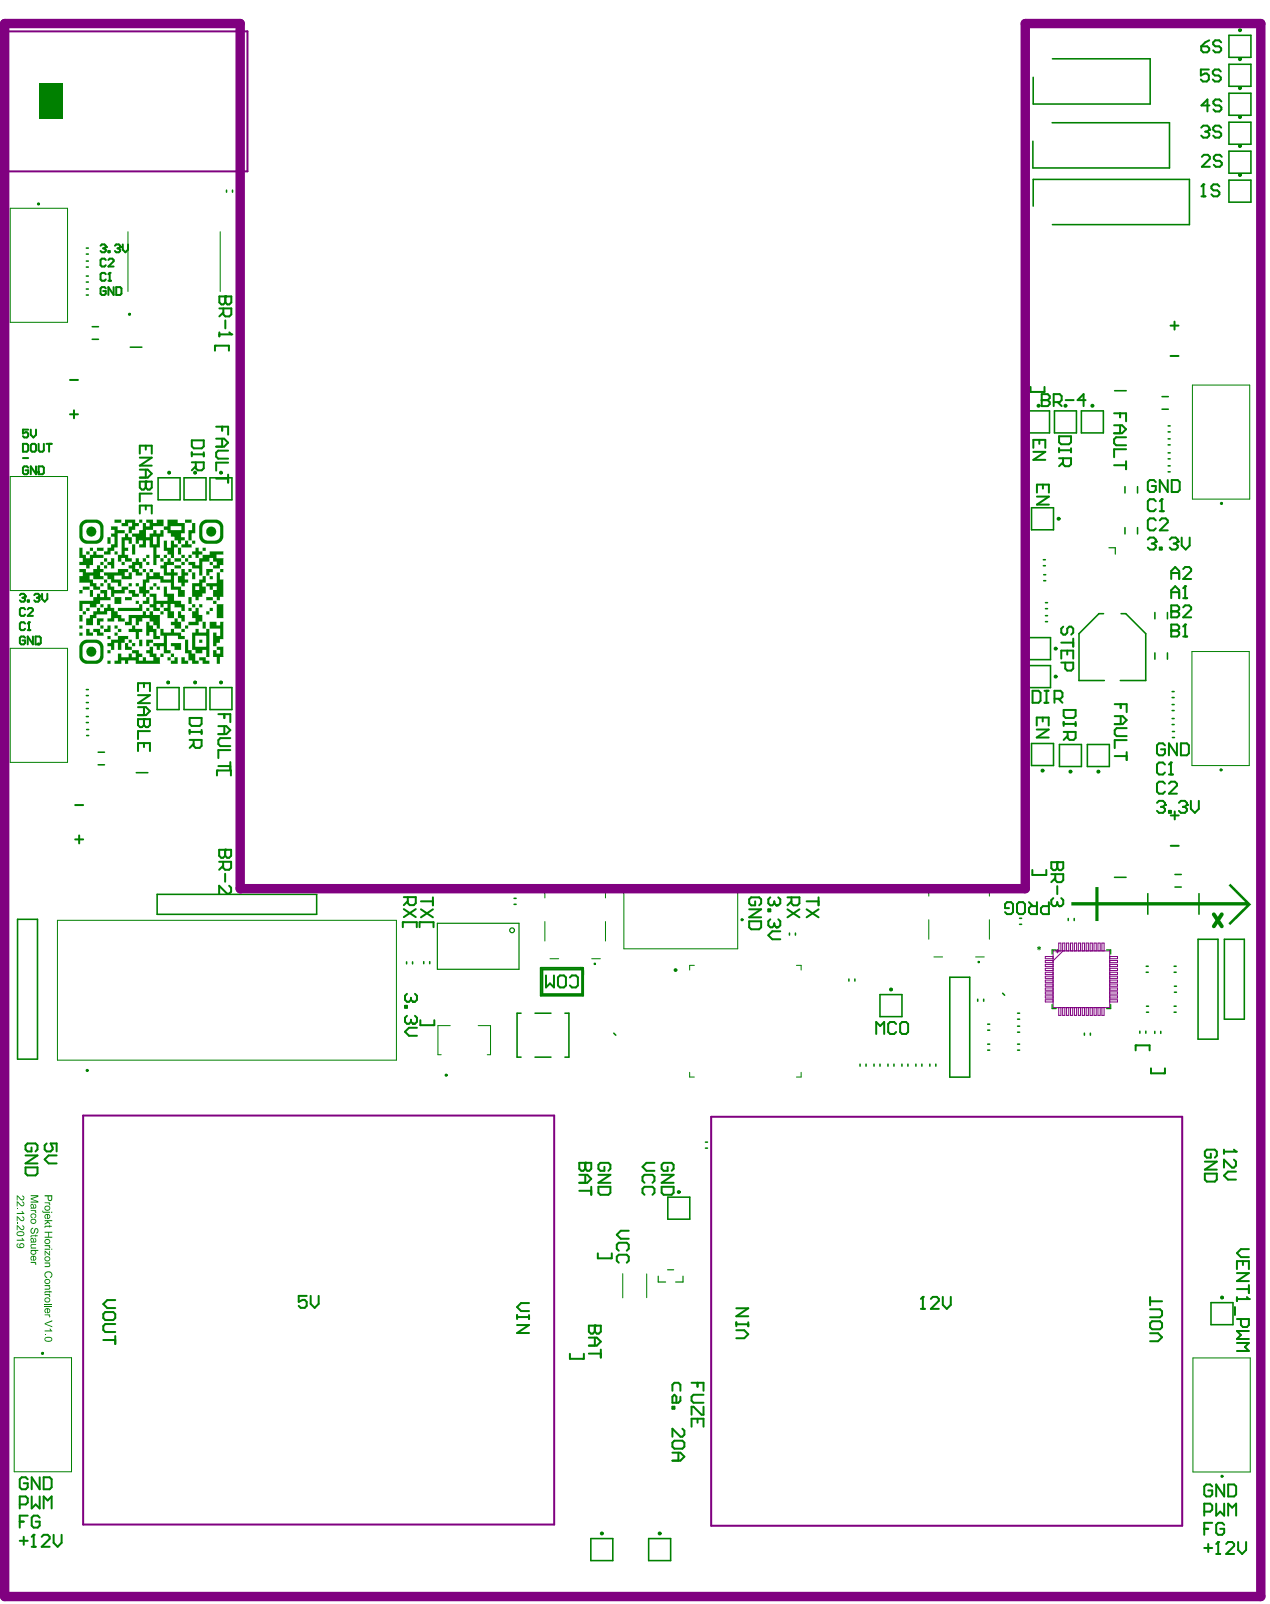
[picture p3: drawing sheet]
<svg xmlns="http://www.w3.org/2000/svg" width="269mm" height="339mm" viewBox="0 0 269 339" stroke-linecap="round" stroke-linejoin="round" font-family="sans-serif">
<g fill="none" stroke="#800080" stroke-width=".21">
<path d="M222.9 209h-1.6v.5h1.6M222.9 201.2h12v12h-12zM222.9 209.9h-1.6v.4h1.6M222.9 202.4h-1.6v.4h1.6M222.9 203.2h-1.6v.5h1.6M222.9 204h-1.6v.5h1.6M222.9 204.9h-1.6v.4h1.6M222.9 205.7h-1.6v.5h1.6M222.9 206.5h-1.6v.5h1.6M222.9 207.4h-1.6v.4h1.6M222.9 208.2h-1.6v.5h1.6M222.9 210.7h-1.6v.5h1.6"/>
<path d="M222.9 211.5h-1.6v.5h1.6M223.5 201.1l.7 .3M223.9 200.9v.7M224.1 201.2v-1.7h.5v1.7M224.1 213.2v1.6h.5v-1.6M224.2 201.1l-.7 .3M224.9 213.2v1.6h.5v-1.6M224.9 201.2v-1.7h.5v1.7M225 201.2l-2.1 2.1M225.8 213.2v1.6h.4v-1.6M225.8 201.2v-1.7h.4v1.7M226.6 213.2v1.6h.5v-1.6"/>
<path d="M226.6 201.2v-1.7h.5v1.7M227.4 213.2v1.6h.5v-1.6M227.4 201.2v-1.7h.5v1.7M228.2 213.2v1.6h.5v-1.6M228.2 201.2v-1.7h.5v1.7M229.1 213.2v1.6h.4v-1.6M229.1 201.2v-1.7h.4v1.7M229.9 213.2v1.6h.5v-1.6M229.9 201.2v-1.7h.5v1.7M230.7 213.2v1.6h.5v-1.6M230.7 201.2v-1.7h.5v1.7M231.6 213.2v1.6h.4v-1.6"/>
<path d="M231.6 201.2v-1.7h.4v1.7M232.4 213.2v1.6h.5v-1.6M232.4 201.2v-1.7h.5v1.7M233.2 213.2v1.6h.5v-1.6M233.2 201.2v-1.7h.5v1.7M234.9 209h1.6v.5h-1.6M234.9 209.9h1.6v.4h-1.6M234.9 210.7h1.6v.5h-1.6M234.9 211.5h1.6v.5h-1.6M234.9 205.7h1.6v.5h-1.6M234.9 206.5h1.6v.5h-1.6M234.9 207.4h1.6v.4h-1.6"/>
<path d="M234.9 208.2h1.6v.5h-1.6M234.9 202.4h1.6v.4h-1.6M234.9 203.2h1.6v.5h-1.6M234.9 204h1.6v.5h-1.6M234.9 204.9h1.6v.4h-1.6"/>
</g>
<path d="M1.2 6.6h51.2v29.7h-51.2zM17.6 236h99.7v86.6h-99.7zM150.5 236.3h99.7v86.5h-99.7z" fill="none" stroke="#800080" stroke-width=".42"/>
<g fill="#008000">
<path d="M16.7 132.3h.8v.7h-.8z"/>
<path d="M16.7 133.8h.8v.7h-.8z"/>
<path d="M16.7 130.1h.8v1.4h-.8z"/>
<path d="M16.7 124.8h.8v.8h-.8z"/>
<path d="M18.2 133.1h.8v.7h.7v.7h-1.5z"/>
<path d="M18.2 128.6h.8v.7h-.8z"/>
<path d="M19 124.8h.7v1.5h-.7z"/>
<path d="M19 115.9h.7v.7h-.7z"/>
<path d="M18.2 116.7h.8v.6h-.8z"/>
<path d="M22.7 139.8h.7v.6h-.7z"/>
<path d="M22.7 137.6h.7v.6h-.7z"/>
<path d="M22.7 132.3h.7v1.4h-1.4v-.6h.7z"/>
<path d="M21.2 132.3h.7v.7h-.7z"/>
<path d="M22 122.6h.7v.7h-.7z"/>
<path d="M21.2 123.4h.7v.7h-.7z"/>
<path d="M23.5 118.1h.7v2.2h-.7v-.7h-.8v-.7l.8-.1z"/>
<path d="M21.2 118.9h.7v.7h-.7z"/>
<path d="M22 118.1h.7v.7h-.7z"/>
<path d="M22 119.6h.7v.7h-.7z"/>
<path d="M27.2 135.3h.7v.7h-.7z"/>
<path d="M26.5 136.1h.7l-.1 .7h.8v.7h-1.4z"/>
<path d="M25 133.1h.7v.6h-.7z"/>
<path d="M26.5 126.3h1.4v.7h-1.4z"/>
<path d="M27.2 123.4h.7v.7h-.7z"/>
<path d="M25.7 118.9h.7v.7h-.7z"/>
<path d="M29.5 135.3h.6v1.4h-.6z"/>
<path d="M28.7 127.1h.7v.7h-.7z"/>
<path d="M28.7 123.4h.7v.7h-.7z"/>
<path d="M30.2 118.1h.7v.7h-.7z"/>
<path d="M30.2 120.4h.7v.7h-.7z"/>
<path d="M29.5 109.9h.6v.7h-.6z"/>
<path d="M33.9 129.3h.7v.7h-.7z"/>
<path d="M32.5 123.4h.6v.7h-.6z"/>
<path d="M33.9 118.1h.7v.7h-.7z"/>
<path d="M31.7 120.4h.7v.7h-.7z"/>
<path d="M36.9 139.1h.7v1.3h-1.4v-.6h.7z"/>
<path d="M35.4 139.1h.7v.6h-.7z"/>
<path d="M38.4 139.1h.7v.7h.7v.6h-1.4z"/>
<path d="M39.2 132.3h.6v.7h-.6z"/>
<path d="M38.4 133.1h.7v.6h-.7z"/>
<path d="M39.9 128.6h.7v.7h-.7z"/>
<path d="M39.9 126.3h.7v1.5h-.7z"/>
<path d="M39.2 118.1h.6v.7h-.6z"/>
<path d="M38.4 118.9h.7v.7h-.7z"/>
<path d="M39.9 120.4h.7v.7h-.7z"/>
<path d="M39.2 109.9h1.4v.7h-1.4z"/>
<path d="M42.2 139.1h1.3v.7h.8v.6h-1.4v-.7h-.7z"/>
<path d="M42.2 135.3h.6v.7h-.7z"/>
<path d="M42.9 131.6h.6v1.4h-.6z"/>
<path d="M43.6 129.3h.7v.7h-.7z"/>
<path d="M42.9 115.9h.6v.7h-.6z"/>
<path d="M45.1 127.1h.7v.7h-.7z"/>
<path d="M46.6 120.4h.7v.7h-.7z"/>
<path d="M22.7 134.6h.7v.6h-.7z"/>
<path d="M21.2 127.8h.8l-.1 .7h-.7z"/>
<path d="M22.7 113.7h.7v1.4h-.7z"/>
<path d="M26.5 112.9h.7l-.1 .7 .8 .1v1.4h-.7v-.8h-.8v1.6h.8v.7h-.8v.8h.8l-.1 .7h.8v.7h-1.4v-.7h-.8v.7h-.7v-1.4h.7v-3.7h.8z"/>
<path d="M33.9 138.3h.7v.7h-.7z"/>
<path d="M33.2 124.1h.7v.7h-.7z"/>
<path d="M31.7 124.1h.7v.7h-.7z"/>
<path d="M36.2 138.3h.6v.7h-.6z"/>
<path d="M40.7 127.8h.6v.7h-.6z"/>
<path d="M40.7 121.1h.6v1.5h-.6z"/>
<path d="M39.2 114.4h.6v.8h.8v.6h-2.2v-.6h.8z"/>
<path d="M39.9 117.4h.7v.7h-.7z"/>
<path d="M40.7 114.4h.6v.7h-.6z"/>
<path d="M40.7 110.7h.6v2.1l-.7 .1v1.4h-.7v-2.1h.8z"/>
<path d="M38.4 117.4h.7v.7h-.7z"/>
<path d="M42.1 127.8h.7v.7h-.6z"/>
<path d="M45.1 137.6h.7v.7h.8v-.8h-.7v-.7h1.4v2.2h-.8v1.4h-.6v-1.4h-.8z"/>
<path d="M45.9 127.8h1.4v3h-1.4z"/>
<path d="M28 136.1h.7l-.1 .6h-.6z"/>
<path d="M24.2 133.8h.7v.7h-.7z"/>
<path d="M24.2 132.3h.7v.7h-.7z"/>
<path d="M19.7 133.1h1.5v.7h.7l.1 .7h-1.5v-.7l-.8-.1z"/>
<path d="M17.5 129.3h.7v.7h-.7z"/>
<path d="M24.2 126.3h1.5v1.5h-1.5z"/>
<path d="M27.2 124.8h1.4v.8h.8v.7h-1.4v-.7h-.8z"/>
<path d="M28 115.2h.6v2.1h-.6z"/>
<path d="M20.5 115.9h1.5l-.1 .7h-1.4z"/>
<path d="M24.2 116.7h.7v.6h-.7z"/>
<path d="M24.2 109.9h1.5v.7h-1.5z"/>
<path d="M36.2 136.1h2.1v1.4h-1.4v-.7l-.7-.1z"/>
<path d="M31 135.3h1.4v.7h-.8v.7h-.6z"/>
<path d="M31 128.6h.6v.7h-.6z"/>
<path d="M37.7 129.3h.6l.1 .8h.7v1.4h-.7v-.7h-.7z"/>
<path d="M31 126.3h.6v1.5h-1.4v-.7h.8z"/>
<path d="M31 118.9h.6v.7h-.6z"/>
<path d="M36.9 119.6h1.4v.7h-1.4z"/>
<path d="M36.9 118.1h1.4v.7h-1.4z"/>
<path d="M37.7 115.9h.6v1.4h-.6z"/>
<path d="M44.4 128.6h.6v.7h-.6z"/>
<path d="M43.6 126.3h1.4v.7h-1.4z"/>
<path d="M44.4 121.9h.6v.7h-.6z"/>
<path d="M44.4 118.9h.6v.7h-.6z"/>
<path d="M23.5 135.3h1.5v-.7h2.2v.6h-.8v.8h-.7v1.5h-.7v-1.5h-.8v1.5h-.7v-.7l-.8-.1v-.6l.8-.1z"/>
<path d="M17.5 124.1h1.5v.7h-1.5z"/>
<path d="M22 121.1h3v-.7h2.2v.7h-.8v.8h.8v-.8h.7v1.5h-2.2v-.8h-1.5v.8h1.5v1.5h-.7v-.8h-1.5v-.7h-.8v-.8h-.7z"/>
<path d="M16.7 127.1h3v-.8h.8v-.7h.7v.7h.8v-.7h-.8v-.8h1.5v1.5h.7v.7h-2.2v.8h-.8l.1 .7h-1.5v-.7h-1.5v1.5h-.8z"/>
<path d="M19.7 129.3h.8v-.7h.7v.7h.8v-.7h.7v-.8h.7v.8h.8v.7h.7v.8h.8v.7h.7v.7h-1.4v-.7h-.8v.7h-1.5v-.7h.8v-1.5h-.8v.7h-2.2v.8h-.8v1.5h-1.5v-1.5h.8v-.7h.7z"/>
<path d="M20.5 130.8h1.5l-.1 .7h-.7v.8h-.7z"/>
<path d="M22.7 123.4h.7v.7h.8v.7h1.5v-.7h1.5v.7h-.8v.8h-2.2v.7h-.7v-1.5h-.8z"/>
<path d="M26.5 109.9h2.1v.8h.8v.6h-.8v.8h-.7v.7h-.7v-1.4h.8v-.8h-.9l.1 .7h-1.5v-.6h.8z"/>
<path d="M23.5 111.4h1.4v.8h1.5v.6h-1.5v3h-.7v.8h-.8v.7h-1.4v-.6h.7v-.8l.8-.1v-.6h.7v-1.6h-.7v-.7h.7v-.8h-.7z"/>
<path d="M39.2 135.3h.6v2.3h.8v.7h.7v1.5h.8v.6h-1.4v-.7h-.8v-1.5h-.7z"/>
<path d="M38.4 120.4h.7v.7h.7v.7h-.7v.8h.7v.7h-.7v.8h-.7v-.8h-.7v-1.4h.7z"/>
<path d="M41.4 128.6h.7v1.5h.7v1.4h-.7v.8h-2.2v-.7h1.5v-.8h-.7v-1.5h.7z"/>
<path d="M31.7 125.6h1.4v1.5h2.3v-.8h-.7v-2.2h.7l-.1 1.5h1.5v1.5h1.5v.7h.8v1.5h-.7v-.8h-1.5v-.7h-.8v1.5h.7v1.5h-1.4v-1.5h-.7v-.7h.7v-.8h-.8v.7h-.7v-.7h-.8v.8h.8v.7h-1.4v-.8h-.8v-.7h.8v-1.5h-.8z"/>
<path d="M36.9 130.8h.7v.8h.7v1.4h-1.4v-.7h-.7v-.7h.7z"/>
<path d="M34.7 117.4h.6v.7h-.6z"/>
<path d="M31 117.4h.6v.7h-.6z"/>
<path d="M34.7 114.4h.7l-.1 1.5h.9v-1.5h.6v.8h.8v.6h-.8v2.3h-.6v-.8h-.8v-.7h-.7z"/>
<path d="M41.4 115.9h.7v.7l.7 .1v.6h-.7v.8h-.7v-.8h-.7v-.6h.7z"/>
<path d="M45.9 121.1h.6v1.5h.8v3.7h-.8v.7h-.6v-.7h-.8v-1.5h.8v-.7h-.9v.7h-.6v-.7h-.8v-.7l2.3-.1z"/>
<path d="M43.6 120.4h1.4v.7h-.7v.7h-.7z"/>
<path d="M16.7 120.4h1.5v.7h1.5v-.7h.8v-.8h.7v.8h.7l.1 .6-.8 .1v.8h.7l.1 .7h-2.3v-.8h-.7v.8h.7v.7l.8 .1-.1 .7h.8v.7h-1.5v-.7h-.7v-.8h-2.3v-1.4h.8v-.8h-.8z"/>
<path d="M16.7 115.9h.8v1.5h.7v.7h.8v-.7h.7v-.7h.8v.7h1.4v.7h-2.2v1.5h-.7v.7h-.8v-.7h-1.5v-.7h.8v-.8h-.8z"/>
<path d="M33.9 133.1h.7v.7h1.6v-.7h.6v.7h1.5v.8h.8v.6h-1.4v-.7h-2.4v3.1h.8v.6h-1.4v-1.5h-.8v.8h-.7v-.8h-.7v-.6h2.2v-1.6h-.8z"/>
<path d="M31 131.6h.6v.7h.8v.8h.7v1.5h.8v.6h-1.4l-.1-1.5h-.7l-.1 .8h-.6z"/>
<path d="M44.4 131.6h1.4v.7h.8v-.7h.7v3.6h-.8v.8h-.7v.7h-.7v-2.9h.7v.8h.8v-1.6h-2.2z"/>
<path d="M25 138.3h.7v.8h1.5v-.8h.7v.8h.8v-.9h-.7v-.6h1.4v.7h.7v.7h-.7v.8h.8v-.7h.7v.7h1.6v-.8h-.8v-.8h-.7v-.6h.7v-.8h.7v1.5h.7v.8h.8v1.3h-5.2v-.7h-1.5v.7h-.7v-.7h-.8v.7h-1.5v-.6h.8z"/>
<path d="M25 128.6h4.5v-.8h.6v1.5h-5.1z"/>
<path d="M27.2 130.1h3v-.8h.7v.8h.8v-.8h.7v.8h1.5v2.9h-.7v-.7h-.7v-.8h-.8v-.7h-1.6v.7h-.7v.8h-.7v-1.5h-.8v1.5h-1.4v-.7h.7z"/>
<path d="M31 121.1h.6v.8h.9v-.8h1.4l-.1 .7 .8 .1v.7h1.6v-.8h-1.5v-1.5h-.8v-.7h.8v-.7h.7v-.8h.7v.8h.7v.7h-1.5v1.5h.9v-.7h.6v.7h.8v.7h-.8v2.3h1.5v.7h.8v1.5h-1.4v-1.5h-1.5v-1.5h-2.3v-.7h-2.3v.7h-.7v1.5h.7v.8h-.7v.7h-.7v-.7h-.7v-1.5h.7v-1.5h.8z"/>
<path d="M28.7 118.1h.7v.8h.7v1.4h-.6v-.7h-.9v.8h.8v.7h.7v.7h-1.4v-.7h-.7v-.8h-.8v-.7h.8v-.7h.7z"/>
<path d="M28 132.3h.6v.8h1.5v.6h-.7v1.5h-.7v-1.5h-1.5v-.6h.8z"/>
<path d="M39.9 118.9h1.4v.7h.9v-1.5h.7v-.7h1.5v-.7h2.9v.6h-1.5v.8h1.5v1.5h-.8v.7h-1.4v-.7h.8v-.8h-.8v-.7h-.8v.7h-1.5v3h-.6l-.1-1.5h-1.4v-.7h-.8z"/>
<path d="M226.8 190.9h5.1v-3.2h.6v3.2h10.3v-1.9h.3v1.9h10.5v-1.9h.4v1.9h9.6l-3.6-3.5 .5-.4 4.3 4.3-4.2 4.2a.24 .24 0 0 1-.3 .2 .24 .24 0 0 1-.2-.3l-.1-.1 3.8-3.7h-9.8v1.9h-.4v-1.9h-10.5v1.9h-.3v-1.9h-10.3v3.3h-.6v-3.3h-5.1z"/>
<path d="M17.2 135.8l.9-.5h2.5l.7 .4 .6 1v2.5l-.3 .6-1 .6h-2.5l-.6-.2-.4-.4-.3-.6v-2.6zM17.8 136.3l-.3 .6v2l.2 .5 .7 .4h1.9l.6-.2 .3-.8v-1.8l-.2-.7-.8-.3h-1.7z"/>
<path d="M17.5 110.2l.6-.3h2.5l1 .7 .3 .6v2.5l-.6 1-.7 .4h-2.5l-.5-.3-.5-.4-.3-.6v-2.6l.3-.6zM17.8 110.9l-.3 .6v1.9l.2 .6 .8 .4h1.7l.7-.3 .3-.7v-1.8l-.2-.6-.7-.4h-1.9z"/>
<path d="M35.4 109.9h2.2v.8h1.5v2.1h-.8v.9h.8v.6h-.8v.8h-.6v-.8h-.8v-.7h-.7v-.8h-.8v-.7h-.7v-.7h.7zM36.1 111.3v.9h2.3v-.9z"/>
<path d="M40.7 123.4h1.4v-.8h.8v-.7h.6v1.4h-.7v.8h.7v1.5h-.7v.7h-.7v.7h-.7v-.7h-.7zM41.3 124.1v.7h.9v-.7z"/>
<path d="M42.7 110.4l.7-.5h2.6l.6 .3 .4 .4 .3 .6v2.6l-.6 .9-.8 .4h-2.4l-1-.7-.3-.7v-2.4zM43.2 110.8l-.4 .8v1.8l.3 .7 .7 .3h1.8l.6-.2 .4-.8v-1.9l-.2-.5-.7-.4h-1.9z"/>
<path d="M30.2 110.7h.7v.7h.8v-.8h-.7v-.7h1.4v.8h.8v-.8h1.4v1.4h-2.2v.8h-1.5v1.6h.8v-.8h.8v-.7h.6v.7h.8v-.7h.7v1.4h-.8l.1 2.2h-.8v1.6h.8v.7h-.8v1.5h-.6v-3.8h-.8v-1.5h-.8v1.5h-1.4v-.6l.7-.1v-.7l-.8-.1v.8h-.7v-1.5h-.7v-.7h1.5v-.7l.7-.1zM32.4 113.6v1.6h.8v-1.6z"/>
<path d="M41.4 133.1h.7v.7h1.5v-.7h.7v5.9h-.7l.1-1.5h-.9v.7h-1.4v-.7h-.7v-3.7h.7zM41.3 134.5v2.3h2.3l.1-2.2z"/>
<circle cx="19.3" cy="112.5" r="1.04"/>
<circle cx="19.3" cy="137.9" r="1.05"/>
<circle cx="44.7" cy="112.5" r="1.07"/>
</g>
<g fill="none" stroke="#008000" stroke-width=".33">
<path d="M222.8 12.4h20.7v9.6h-24.8v-5.6M260.1 7.5h4.7v4.6h-4.7zM260.1 13.6h4.7v4.7h-4.7zM260.1 19.7h4.7v4.7h-4.7zM222.7 26h24.8v9.5h-28.9v-5.6M260.1 25.9h4.7v4.6h-4.7zM260.1 32h4.7v4.6h-4.7zM260.1 38.1h4.7v4.7h-4.7zM18.3 58.4h.4M18.3 59.7h.4M18.3 56.5h.4M18.3 55.2h.4"/>
<path d="M18.3 52.5h.4M18.3 53.8h.4M47.9 40.2v.5M49.2 40.2v.5M218.7 43.6v-5.6h33.1v9.5h-29M18.3 62.4h.4M18.3 61.2h.4M19.5 71.8h1.3M19.5 69.1h1.3M27.6 73.5h2.4M217.5 86.9h4.6v4.7h-4.6zM223.2 86.9h4.6v4.7h-4.6z"/>
<path d="M228.9 86.9h4.6v4.7h-4.6zM235.9 82.7h2.5M246 86.6h1.3M246 83.9h1.3M247.3 98.6h.4M247.3 99.8h.4M247.3 97.1h.4M247.3 95.8h.4M247.3 91.4h.4M247.3 92.9h.4M247.3 94.1h.4M247.3 90.1h.4"/>
<path d="M33.5 101.1h4.6v4.7h-4.6zM39 101.1h4.6v4.7h-4.6zM44.4 101.1h4.7v4.7h-4.7zM218.3 107.4h4.7v4.7h-4.7zM220.8 119.7h.5M220.8 118.4h.5M238.1 103v1.3M238.1 111.6v1.4M240.8 103v1.3M240.8 111.6v1.4M217.7 134.9h4.7v4.7h-4.7zM220.9 122.9h.4"/>
<path d="M220.9 121.6h.4M221.3 128.8h.4M221.3 130.3h.4M221.3 127.5h.4M221.3 131.5h.4M232.6 129.8h1M232.6 129.8l-4.2 4.3v9.9h5.4M237.3 129.8h1l4.2 4.3v9.9h-5.4M244.5 129.6v1.3M244.5 138.1v1.4M247.1 129.6v1.3M247.1 138.1v1.4"/>
<path d="M18.3 152.9h.4M18.3 151.6h.4M18.3 149.9h.4M18.3 148.6h.4M18.3 145.9h.4M18.3 147.2h.4M18.3 155.6h.5M18.3 154.4h.5M20.8 159.2h1.3M33.3 145.5h4.6v4.6h-4.6zM39 145.5h4.6v4.6h-4.6zM44.4 145.5h4.7v4.6h-4.7z"/>
<path d="M217.7 140.8h4.7v4.7h-4.7zM218.3 157.3h4.7v4.7h-4.7zM224.2 157.5h4.7v4.7h-4.7zM230.2 157.5h4.6v4.7h-4.6zM248.1 153.3h.4M248.1 152h.4M248.1 149.1h.4M248.1 150.3h.4M248.1 147.6h.4M248.1 146.3h.4M248.2 156h.4M248.2 154.8h.4"/>
<path d="M20.8 161.8h1.3M28.8 163.5h2.5M3.7 194.5h4.2v29.6h-4.2zM33.3 189.2h33.7v4.3h-33.7zM108.8 190.1h.4M108.8 191.3h.4M167.1 197.4v.4M168.4 197.4v.4M215.8 195.6h.4M215.8 194.3h.4M226.1 194.3v.5M227.4 194.3v.5"/>
<path d="M235.9 185.6h2.5M248.7 187.7h1.3M248.7 185h1.3M253.6 198.7h4.2v21.2h-4.2zM259.2 198.7h4.2v16.9h-4.2zM86.1 203.5v.4M87.3 203.5v.4M89.7 203.5v.4M91 203.5v.4M110.3 214.4h-.9v9.3h.9M113.2 214.4h3.4M119.6 214.4h.8v9.3h-.8"/>
<path d="M129.9 218.6l.4 .4M179.7 207.1v.5M180.9 207.1v.5M186.3 210.4h4.6v4.7h-4.6zM201 206.8h4.3v21.1h-4.3zM206.9 211.4v.4M208.2 211.4v.4M209.1 216.7h.4M209.1 218h.4M212.2 210.1l.4 .5M215.4 214.4h.4M215.4 217.1h.4"/>
<path d="M215.4 218.4h.4M215.4 215.6h.4M229.5 218.6v.4M230.8 218.6v.4M241.3 218.2v.4M242.5 218.2v.4M242.6 205.7h.4M242.6 204.4h.4M242.7 214.2h.4M242.7 212.9h.4M244.4 218.2v.4M245.7 218.2v.4"/>
<path d="M248.5 214.2h.4M248.5 212.9h.4M248.5 205.7h.4M248.5 204.4h.4M248.6 209.9h.4M248.6 208.7h.4M113.2 223.7h3.4M182 225.2v.4M183.3 225.2v.4M185 225.2v.4M186.3 225.2v.4M188 225.2v.4"/>
<path d="M189.2 225.2v.4M190.9 225.2v.4M192.2 225.2v.4M193.9 225.2v.4M195.1 225.2v.4M196.8 225.2v.4M198.1 225.2v.4M209.1 220.9h.4M209.1 222.2h.4M215.4 220.9h.4M215.4 222.2h.4M141.4 253.3h4.6v4.7h-4.6z"/>
<path d="M149.3 241.7h.5M149.3 242.9h.5M256.3 275.6h4.7v4.7h-4.7zM125.1 325.5h4.6v4.7h-4.6zM137.3 325.5h4.7v4.7h-4.7z"/>
</g>
<g fill="none" stroke="#008000" stroke-width=".42">
<path d="M45.5 74.2v-1.1h3v1.1M218.1 81.9v1h3v-1M45.9 164.1v-1.1h3v1.1M85.3 196.2v-1.1h2.9v1.1M88.8 196.2v-1.1h3v1.1M218.5 184.1v1h3v-1M89 215.9v1h2.9v-1M114.5 204.8h8.9v5.9h-8.9zM114.8 205.1h8.4v5.2h-8.4zM123 204.8l.2 .2M240.4 222.2v-1h2.9v1M243.6 226v1.1h3v-1.1"/>
<path d="M126.5 265.2v1h3v-1M120.6 286.4v1.1h3v-1.1"/>
</g>
<g fill="none" stroke="#008000" stroke-width=".21">
<path d="M2.2 44.1h12.1v24.1h-12.1zM27.1 49v12.7M46.6 49v12.7M252.4 81.5h12.1v24.1h-12.1zM2.2 100.8h12.1v24.2h-12.1zM2.2 137.2h12.1v24.1h-12.1zM252.3 137.9h12.1v24.1h-12.1zM12.2 194.7h71.7v29.6h-71.7zM115.3 190v-2.5h12.9v2.5M115.3 195v4.1M128.2 195v4.1M132.1 188.6h24v12.1h-24z"/>
<path d="M196.6 189.6v-2.4h12.8v2.4M196.6 194.6v4.1M209.4 194.6v4.1M95.3 217h-2.6v6.2h.7M101.2 217h2.6v6.2h-.7M116.4 202.8h1.9M125.2 202.8h1.9M147 204.2h-1v1M168.6 204.2h1v1M197.7 202.5h1.8M206.5 202.5h1.8M146 226.9v1h1"/>
<path d="M169.6 226.9v1h-1M131.8 269.5v5.1M136.9 269.5v5.1M3 287.3h12.1v24.1h-12.1zM252.5 287.3h12.1v24.1h-12.1z"/>
</g>
<path d="M234.7 115.9h1.4v1.3M92.6 195.3h17.3v9.8h-17.3zM222.7 212.5v.9h.9M223.6 201h-.9v.9M234.2 201h.9v.9M235.1 212.5v.9h-.9M139.3 270v1.2h1.6M141.3 268.7h1.3M144.6 270v1.2h-1.6" fill="none" stroke="#008000" stroke-width=".25"/>
<path d="M8.3 17.6h5v7.6h-5z" fill-rule="evenodd" fill="#008000"/>
<path d="M219.6 200.4l.6 .4M219.9 200.2v.8M220.2 200.4l-.6 .4" fill="none" stroke="#008000" stroke-width=".21"/>
<g fill="none" stroke="#008000" stroke-width=".42">
<path d="M40.1 151.9h2.6v1.3l-.5 .4h-1.6l-.5-.4zM40.1 154.4v.9M40.1 156.6h2.6v1.2l-.5 .4h-.8l-.4-.4v-1.2M40.1 154.9h2.6M41 157.4l-.9 .8M42.7 154.4v.9M85.5 189.8h2.5v1.3l-.4 .4h-.9l-.4-.4v-1.3M85.5 192.4l2.5 1.6M86.3 190.7l-.8 .8M88 192.4l-2.5 1.6M89.1 190.7h2.5M89.1 192.4l2.5 1.7"/>
<path d="M91.6 189.9v1.6M91.6 192.4l-2.5 1.7M115.6 206.4v2.5l.8-.8 .9 .8v-2.5M118.5 206.4h.9l.4 .4v1.7l-.4 .4h-.9l-.4-.4v-1.7zM120.6 206.8l.5-.4h.8l.4 .4v1.7l-.4 .4h-.8l-.5-.4M64.9 274.2h-1.7v1.2l.9-.4h.4l.4 .4v.9l-.4 .4h-.8l-.5-.4M65.8 274.2v1.7l.8 .8 .8-.8v-1.7M109.4 278.7h2.6M109.4 278.2v.9M112 275.7h-1.7l-.9 .8 .9 .9h1.7M112 278.2v.9M131 264.6l-.4-.4v-.8l.4-.5h1.7l.4 .5v.8l-.4 .4"/>
<path d="M131 267.2l-.4-.5v-.8l.4-.4h1.7l.4 .4v.8l-.4 .5M133.1 260.4h-1.7l-.8 .8 .8 .9h1.7M194.9 276.9h.9M195.3 274.4v2.5M109.4 280.4h2.6l-2.6 1.6h2.6"/>
</g>
<circle cx="195.3" cy="274.4" r=".21" fill="#008000"/>
<g fill="none" stroke="#008000" stroke-width=".42">
<path d="M220.5 83.4v2.5h1.3l.4-.4v-.4l-.4-.4h-1.3M219.4 153.5v-1.7h2.6v1.7M219.4 154.4h2.6l-2.6 1.6h2.6M220.7 151.8v.9M225.1 150.2h2.6v1.3l-.4 .4h-1.7l-.5-.4zM225.1 152.7v.9M225.1 154.9h2.6v1.2l-.4 .5h-.9l-.4-.5v-1.2M225.1 153.2h2.6M226 155.7l-.9 .9M227.7 152.7v.9M195.3 274.4l-.4 .4M197 274.8l.5-.4h.8l.4 .4v.4l-1.7 1.7h1.7"/>
<path d="M199.6 274.4v1.7l.8 .8 .8-.8v-1.7"/>
</g>
<circle cx="220.5" cy="84.7" r=".21" fill="#008000"/>
<g fill="none" stroke="#008000" stroke-width=".42">
<path d="M220.5 83.4h1.3l.4 .4v.4l-.4 .5h-1.3M223 85.1h1.3l.4-.4v-.9l-.4-.4h-1.3v2.5M223.9 85.1l.8 .8M225.6 84.7h1.6M229.8 84.7h-1.7l1.3-1.3v2.5M4.2 318.3h1.2l.5-.4v-.9l-.5-.4h-1.2v2.6M5.9 313l-.5-.4h-.8l-.4 .4v1.7l.4 .4h.8l.5-.4v-.9h-.9M6.7 316.6v2.6l.9-.9 .8 .9v-2.6M8.4 312.6v2.5l-1.7-2.5v2.5M9.2 312.6h1.3l.4 .4v1.7l-.4 .4h-1.3zM9.2 319.2v-2.6l.9 .9 .8-.9v2.6M4.2 321.9h.8"/>
<path d="M4.2 326h1.7M5 325.2v1.6M5.9 320.7h-1.7v2.5M6.7 327.3h.9M7.1 324.7v2.6M8.4 321.1l-.4-.4h-.9l-.4 .4v1.7l.4 .4h.9l.4-.4v-.9h-.8"/>
</g>
<circle cx="7.1" cy="324.7" r=".21" fill="#008000"/>
<path d="M7.1 324.7l-.4 .5M8.8 325.2l.4-.5h.9l.4 .5v.4l-1.7 1.7h1.7M11.4 324.7v1.7l.8 .9 .8-.9v-1.7" fill="none" stroke="#008000" stroke-width=".42"/>
<g fill="#008000">
<path d="M6.5 252.9h1.6v.3l-1.4 .5 1.4 .4v.3h-1.6v-.2h1.4l-1.4-.4v-.2l1.4-.5h-1.4z"/>
<path d="M6.5 256h1.1v.2h-.1l.2 .4-.1 .1-.2-.1a.26 .26 0 0 0 0-.3 .26 .26 0 0 0-.3-.1h-.6z"/>
<path d="M6.7 256.8l.5-.1a.52 .52 0 0 1 .5 .5 .52 .52 0 0 1-.4 .5v-.2a.37 .37 0 0 0 0-.6 .37 .37 0 0 0-.5 .1 .3 .3 0 0 0-.2 .4 .3 .3 0 0 0 .3 .2l-.1 .1-.3-.3z"/>
<path d="M6.8 259.8h.2v.2l-.2 .1-.1 .3a.32 .32 0 0 0 .3 .4 .32 .32 0 0 0 .2-.5l.2-.4h.6l.1 .5v.4l-.5 .2 .1-.2a.34 .34 0 0 0 .2-.4 .34 .34 0 0 0-.3-.3l-.4 .8a.59 .59 0 0 1-.8-.3 .59 .59 0 0 1 .3-.7z"/>
<path d="M6.6 261.4h.9l.1-.2v.2h.3l.2 .1h-.5v.3h-.1v-.3h-.7l-.3 .3z"/>
<path d="M6.6 263.3l1-.1v.2h-.6a.29 .29 0 0 0-.4 .3 .29 .29 0 0 0 .4 .3h.6v.2h-1.1v-.2h.2l-.2-.3z"/>
<path d="M6.5 267h1.1l-.1 .2 .2 .1v.2l-.3 .1 .1-.3-.2-.1h-.8z"/>
<path d="M3.5 252.9l.3 .1 .7 .7a.31 .31 0 0 0 .5-.2 .31 .31 0 0 0-.3-.4v-.2l.4 .3v.4l-.1 .3h-.5l-.8-.7v.8h-.2z"/>
<path d="M3.5 254.1l.8 .7a.34 .34 0 0 0 .4 .3 .34 .34 0 0 0 .3-.3 .34 .34 0 0 0-.3-.4v-.2l.4 .2v.5l-.1 .3h-.5l-.8-.8v.8h-.2z"/>
<path d="M3.5 255.6h.3v.2h-.3z"/>
<path d="M3.5 256.6h1.3l-.2-.3 .1-.1 .4 .7h-1.6z"/>
<path d="M3.5 257.3l1.1 .9a.3 .3 0 0 0 .3-.1 .3 .3 0 0 0 .1-.4l-.3-.1v-.2l.4 .1v.5l-.2 .3-.3 .1-.9-.8v.8h-.2z"/>
<path d="M3.5 258.7h.3v.3h-.3z"/>
<path d="M3.5 259.2l.4 .1 .4 .5a.35 .35 0 0 0 .4 .3 .35 .35 0 0 0 .3-.3 .35 .35 0 0 0-.3-.4v-.1h.2l.2 .3-.2 .6h-.4l-.8-.7v.8h-.2z"/>
<path d="M3.5 262.3h1.3l-.2-.3 .2-.1 .3 .6h-1.6z"/>
<path d="M6.7 254.9v.1a.28 .28 0 0 0-.1 .4 .28 .28 0 0 0 .4 0 .28 .28 0 0 0 0-.4zM6.6 254.7h.4l.1 .4a.26 .26 0 0 0 .2 .4 .26 .26 0 0 0 .3-.3 .26 .26 0 0 0-.3-.3v-.2l.3 .2 .1 .3a.4 .4 0 0 1-.5 .5l-.7 .1 .1-.3-.1-.6z"/>
<path d="M6.8 258.1l-.1 .1a.39 .39 0 0 0 .2 .5 .39 .39 0 0 0 .5-.1 .39 .39 0 0 0-.1-.5zM6.5 258.4a.6 .6 0 0 1 1.2 0 .6 .6 0 0 1-1.2 0z"/>
<path d="M6.7 262.1v.1a.28 .28 0 0 0-.1 .4 .28 .28 0 0 0 .4 0 .28 .28 0 0 0 0-.4zM6.6 261.9h.4l.1 .4a.26 .26 0 0 0 .2 .3 .26 .26 0 0 0 .3-.2 .26 .26 0 0 0-.3-.3v-.2l.3 .2v.7l-1.1 .2 .1-.3-.1-.6z"/>
<path d="M6.8 264.7a.37 .37 0 0 0 0 .5 .37 .37 0 0 0 .5 0 .37 .37 0 0 0 0-.5zM6.5 264.5h1.6v.2h-.6l.2 .2-.1 .4-.6 .2-.5-.3v-.3l.1-.2h-.1z"/>
<path d="M7.2 265.9v.6a.32 .32 0 0 0 .3-.3 .32 .32 0 0 0-.3-.3zM6.7 265.8l.6-.1 .3 .2 .1 .5-.2 .3h-.5v-.8a.32 .32 0 0 0-.4 .3 .32 .32 0 0 0 .3 .3l-.1 .2-.3-.3z"/>
<path d="M3.8 260.8a.42 .42 0 0 0 .1 .5 .42 .42 0 0 0 .5 0h.1a.35 .35 0 0 0 .5-.3 .35 .35 0 0 0-.5-.3zM3.7 260.6l1.1-.1 .3 .3v.5l-.4 .2h-.9l-.3-.3z"/>
<path d="M4.3 263.5a.35 .35 0 0 0 .7 0 .35 .35 0 0 0-.7 0zM3.6 263.1h.3v.1a.37 .37 0 0 0-.1 .6 .37 .37 0 0 0 .5 .1l-.2-.2 .2-.6h.6l.2 .3a.85 .85 0 0 1-1.3 .6l-.3-.4z"/>
</g>
<path d="M4.2 125.9l.3-.3h.5l.3 .3v.3M5.4 244.5h2.5l-2.5 1.7h2.5M5.4 247h2.5v1.3l-.4 .4h-1.7l-.4-.4zM6.7 242.8v.8h-.9l-.4-.4v-.8l.4-.5h1.7l.4 .5v.8l-.4 .4M9.9 241.9l-.4 .5v.8l.4 .4h.8l.4-.4v-.4l-.4-.9h1.3v1.7M12 244.5h-1.7l-.8 .8 .8 .9h1.7" fill="none" stroke="#008000" stroke-width=".42"/>
<circle cx="5.3" cy="126.2" r=".21" fill="#008000"/>
<path d="M4.8 126.5h.2M5 126.5l.3 .2v.3l-.3 .3h-.5l-.3-.3M5.3 126.2l-.3 .3M5.9 127h.2v.3h-.2zM7.2 125.9l.3-.3h.6l.3 .3v.3" fill="none" stroke="#008000" stroke-width=".42"/>
<circle cx="8.4" cy="126.2" r=".21" fill="#008000"/>
<path d="M5.3 128.9l-.3-.3h-.5l-.3 .3v1.1l.3 .3h.5l.3-.3M5.3 131.9l-.3-.2h-.5l-.3 .2v1.1l.3 .3h.5l.3-.3M5.9 128.9l.2-.3h.6l.3 .3v.3l-1.1 1.1h1.1M5.9 133.3h.5M6.1 131.7v1.6M7.8 126.5h.3M8.1 126.5l.3 .2v.3l-.3 .3h-.6l-.3-.3M8.4 126.2l-.3 .3M8.9 125.6v1.1l.6 .6 .5-.6v-1.1" fill="none" stroke="#008000" stroke-width=".42"/>
<circle cx="6.1" cy="131.7" r=".21" fill="#008000"/>
<g fill="none" stroke="#008000" stroke-width=".42">
<path d="M4.9 93.9h.8l.3 .3v1.1l-.3 .3h-.8zM4.9 96.9h1.1M6 90.9h-1.1v.8l.5-.2h.3l.3 .2v.6l-.3 .3h-.6l-.2-.3M6 99l-.3-.3h-.6l-.2 .3v1.1l.2 .2h.6l.3-.2v-.6h-.6M6.5 90.9v1.1l.6 .6 .5-.6v-1.1M6.8 93.9h.5l.3 .3v1.1l-.3 .3h-.5l-.3-.3v-1.1zM7.6 98.7v1.6l-1.1-1.6v1.6M8.2 93.9v1.4l.3 .3h.5l.3-.3v-1.4M8.2 98.7h.8l.3 .3v1.1l-.3 .2h-.8zM9.8 93.9h1.1M10.4 93.9v1.7M5.3 134.9l-.3-.2h-.5l-.3 .2v1.2l.3 .2h.5l.3-.2v-.6h-.5"/>
<path d="M6.1 131.7l-.2 .2M7 134.7v1.6l-1.1-1.6v1.6M7.5 134.7h.9l.2 .2v1.2l-.2 .2h-.9zM47.7 179.8v1.3l-.5 .4h-.4l-.4-.4v-1.3h2.5"/>
</g>
<circle cx="47.7" cy="179.8" r=".21" fill="#008000"/>
<g fill="none" stroke="#008000" stroke-width=".42">
<path d="M47.7 62.7v1.3l-.4 .4h-.4l-.5-.4v-1.3h2.6M46.2 151.1h2.6v1.7M46.2 153.6h1.7l.9 .9-.9 .8h-1.7M47.5 151.1v.8M47.5 153.6v1.7M48.8 156.2h-2.2l-.4 .4v.8l.4 .5h2.2M48.8 158.7h-2.6v1.7M46.2 162.1h2.6M47.7 179.8v1.3l.4 .4h.4l.4-.4v-1.3M48.8 161.2v1.7M46.4 182.3h2.5v1.3l-.4 .4h-.8l-.5-.4v-1.3M47.2 183.2l-.8 .8"/>
<path d="M47.7 184.9v1.7M48.5 187.4l.4 .4v.9l-.4 .4h-.4l-1.7-1.7v1.7"/>
</g>
<circle cx="47.7" cy="62.7" r=".21" fill="#008000"/>
<path d="M46.4 65.3h2.6v1.2l-.5 .4h-.8l-.4-.4v-1.2M46.4 70.3v.9M46.4 70.7h2.6M47.3 66.1l-.9 .8M47.7 62.7v1.3l.4 .4h.4l.5-.4v-1.3M47.7 67.8v1.7" fill="none" stroke="#008000" stroke-width=".42"/>
<circle cx="49" cy="70.7" r=".21" fill="#008000"/>
<path d="M48.5 70.3l.5 .4M45.8 90.3h2.5v1.7M45.8 92.8h1.6l.9 .9-.9 .8h-1.6M47 90.3v.8M47 92.8v1.7M48.3 95.3h-2.1l-.4 .5v.8l.4 .4h2.1M48.3 97.9h-2.5v1.7M45.8 101.3h2.5M48.3 100.4v1.7M87.8 210.3l.5 .4v.8l-.5 .5h-.4" fill="none" stroke="#008000" stroke-width=".42"/>
<circle cx="87.4" cy="212" r=".21" fill="#008000"/>
<path d="M85.7 212.8h.4v.4h-.4zM86.1 210.3l-.4 .4v.8l.4 .5h.5l.4-.5M87 211.5l.4 .5M87 211.1v.4M87.8 214.9l.5 .4v.9l-.5 .4h-.4" fill="none" stroke="#008000" stroke-width=".42"/>
<circle cx="87.4" cy="216.6" r=".21" fill="#008000"/>
<path d="M86.1 214.9l-.4 .4v.9l.4 .4h.5l.4-.4M87 216.2l.4 .4M87 215.8v.4M88.3 217.5h-1.7l-.9 .8 .9 .8h1.7M125.9 280.5v1.2l-.4 .5h-.4l-.5-.5v-1.2h2.6" fill="none" stroke="#008000" stroke-width=".42"/>
<circle cx="125.9" cy="280.5" r=".21" fill="#008000"/>
<g fill="none" stroke="#008000" stroke-width=".42">
<path d="M223.8 182.4v1.3l-.4 .4h-.5l-.4-.4v-1.3h2.6M155.9 279.8v.8M155.9 276.8h2.5l-2.5 1.7h2.5M158.4 279.8v.8M124.6 283h1.7l.9 .9-.9 .8h-1.7M124.6 286.4h2.6M125.9 280.5v1.2l.4 .5h.5l.4-.5v-1.2M125.9 283v1.7M127.2 285.5v1.7M142.3 294.3v-1.3l.4-.4h.9l.4 .4v1.3M142.3 297.6h.4v.5h-.4zM144 295.5v.9l-.4 .4h-1.3v-1.3l.4-.4 .5 .4v1.3"/>
<path d="M146.4 292.6h2.5v1.7M147.6 292.6v.8M148.9 297.6v1.7h-.4l-1.7-1.7h-.4v1.7M148.9 295.1h-2.1l-.4 .4v.9l.4 .4h2.1M155.9 281.5h1.6l.9 .8-.9 .8h-1.6M155.9 280.2h2.5M142.3 307.4h1.7l.9 .8-.9 .8h-1.7M142.7 304.8h1.7l.5 .4v.9l-.5 .4h-1.7l-.4-.4v-.9zM143.6 307.4v1.6M144.4 302.3l.5 .4v.9l-.5 .4h-.4l-1.7-1.7v1.7M146.4 301.9v-1.7h2.5v1.7M147.6 300.2v.8"/>
</g>
<circle cx="223.8" cy="182.4" r=".21" fill="#008000"/>
<path d="M222.5 185h2.6v1.2l-.5 .4h-.8l-.4-.4v-1.2M223.4 185.8l-.9 .8M223.8 182.4v1.3l.4 .4h.4l.5-.4v-1.3M223.8 187.5v1.7M224.6 190l.5 .4v.9l-.5 .4h-.4" fill="none" stroke="#008000" stroke-width=".42"/>
<circle cx="224.2" cy="191.7" r=".21" fill="#008000"/>
<g fill="none" stroke="#008000" stroke-width=".42">
<path d="M224.2 92.3h2.5v1.3l-.4 .4h-1.7l-.4-.4zM224.2 94.8v.9M224.2 97h2.5v1.2l-.4 .4h-.9l-.4-.4v-1.2M224.2 95.3h2.5M225 97.8l-.8 .8M226.7 94.8v.9M235.8 87.4h2.6v1.7M235.8 90h1.7l.9 .8-.9 .9h-1.7M235.8 98.4h2.6M237.1 87.4v.9M237.1 90v1.7M238.4 97.6v1.7"/>
<path d="M238.4 92.5h-2.2l-.4 .4v.9l.4 .4h2.2M238.4 95.1h-2.6v1.6M219.5 104.2v-1.7h2.5v1.7M219.5 105.1h2.5l-2.5 1.7h2.5M220.8 102.5v.9M224.6 139.3v-1.6h2.6v1.6M224.6 136h2.6M225.1 132.6l-.5 .4v.9l.5 .4h.4l.4-.4v-.9l.4-.4h.4l.5 .4v.9l-.5 .4M225.9 137.7v.8M227.2 135.1v1.7M247.9 122.5v-1.7l.9-.8 .8 .8v1.7M247.9 126.6v-1.7l.9-.9 .8 .9v1.7"/>
<path d="M247.9 121.2h1.7M247.9 125.3h1.7M250.4 120.4l.5-.4h.8l.4 .4v.4l-1.7 1.7h1.7M250.4 126.6h.9M250.9 124v2.6M224.6 140.2h2.6v1.3l-.5 .4h-.8l-.4-.4v-1.3M235.9 149h2.6v1.7M235.9 151.5h1.7l.9 .9-.9 .8h-1.7M235.9 160h2.6M237.2 149v.8M237.2 151.5v1.7M238.5 159.1v1.7"/>
<path d="M238.5 154.1h-2.1l-.5 .4v.8l.5 .4h2.1M238.5 156.6h-2.6v1.7M222.9 190l-.4 .4v.9l.4 .4h.5l.4-.4M223.8 191.3l.4 .4M223.8 190.9v.4"/>
</g>
<circle cx="250.9" cy="124" r=".21" fill="#008000"/>
<path d="M247.9 128.1v2.5h1.3l.4-.4v-.4l-.4-.4h-1.3M250.9 124l-.5 .4" fill="none" stroke="#008000" stroke-width=".42"/>
<circle cx="247.9" cy="129.4" r=".21" fill="#008000"/>
<path d="M247.9 128.1h1.3l.4 .4v.4l-.4 .5h-1.3M247.9 132.1v2.6h1.3l.4-.4v-.5l-.4-.4h-1.3M250.4 128.5l.5-.4h.8l.4 .4v.4l-1.7 1.7h1.7" fill="none" stroke="#008000" stroke-width=".42"/>
<circle cx="247.9" cy="133.4" r=".21" fill="#008000"/>
<path d="M247.9 132.1h1.3l.4 .5v.4l-.4 .4h-1.3M250.4 134.7h.9M250.9 132.1v2.6" fill="none" stroke="#008000" stroke-width=".42"/>
<circle cx="250.9" cy="132.1" r=".21" fill="#008000"/>
<path d="M250.9 132.1l-.5 .5" fill="none" stroke="#008000" stroke-width=".42"/>
<g fill="#008000">
<path d="M9.5 254.4h1.1v.2h-.2l.2 .3v.1l-.2-.1a.26 .26 0 0 0 0-.3 .26 .26 0 0 0-.4 0h-.5z"/>
<path d="M9.5 258.2h1.6v.2h-1l.5 .4v.3l-.4-.4-.7 .4v-.2l.5-.4-.5-.1z"/>
<path d="M9.5 259.3h1l.1-.1v.1h.3l.1 .3h-.4v.1l-.1-.1h-.9l-.1 .2z"/>
<path d="M9.5 260.6h1.6v.2h-.7v.9h.7v.2h-1.6v-.2h.7v-.9h-.7z"/>
<path d="M9.5 263.4h1.1v.3h-.2l.2 .3v.1l-.2-.1a.26 .26 0 0 0 0-.3 .26 .26 0 0 0-.4 0h-.5z"/>
<path d="M9.5 264.6l1 .8-.1-.7h.2v.9l-1-.7v.7h-.1z"/>
<path d="M9.5 267.1h1.1v.2h-.2l.2 .2-.1 .6h-1v-.2h.6a.29 .29 0 0 0 .4-.3 .29 .29 0 0 0-.4-.3h-.6z"/>
<path d="M9.7 269.1l.8-.1 .5 .4 .1 .4-.1 .4-.3 .2-.1-.2a.54 .54 0 0 0 .2-.8 .54 .54 0 0 0-.8-.2 .49 .49 0 0 0-.4 .5 .49 .49 0 0 0 .4 .5v.2h-.2l-.4-.5 .1-.5z"/>
<path d="M9.5 271.9h1.1v.2h-.2l.2 .3-.1 .4-1 .1v-.2h.6a.29 .29 0 0 0 .4-.3 .29 .29 0 0 0-.4-.3h-.6z"/>
<path d="M9.5 273.3l1-.1 .1-.1 .4 .3h-.4v.2h-.1v-.2h-.9v.2h-.2z"/>
<path d="M9.5 273.8h1.1l-.2 .2 .2 .1v.2l-.2 .1v-.3l-.1-.1h-.8z"/>
<path d="M9.5 275.8h1.6v.2h-1.6z"/>
<path d="M9.5 276.3h1.6v.2h-1.6z"/>
<path d="M9.5 278.1h1.1v.2h-.2l.2 .3v.1h-.2l-.1-.4h-.8z"/>
<path d="M9.5 280l1.6-.7v.3l-1.5 .5 1.5 .5v.2l-1.6-.6z"/>
<path d="M9.5 281.5h1.2l-.2-.4h.2l.4 .6h-1.6z"/>
<path d="M9.5 282.3h.2v.2h-.2z"/>
<path d="M10.3 253.1v.5a.29 .29 0 0 0 .2 .3 .29 .29 0 0 0 .3-.3v-.5zM9.5 252.9h1.6l-.1 1.1-.3 .1-.5-.1-.1-.9h-.6z"/>
<path d="M9.7 255.4a.39 .39 0 0 0 .3 .6 .39 .39 0 0 0 .3-.7zM9.4 255.6a.6 .6 0 0 1 1.2 0 .6 .6 0 0 1-1.2 0z"/>
<path d="M10.8 256.4h.3v.2h-.3zM9 256.1l.2 .1v.2h1.4v.2h-1.4l-.2-.1z"/>
<path d="M10.1 257.1v.6a.32 .32 0 0 0 .4-.3 .32 .32 0 0 0-.4-.3zM9.6 256.9h.6l.4 .2v.4l-.2 .3-.4 .1-.1-.8a.32 .32 0 0 0-.3 .2 .32 .32 0 0 0 .2 .4l-.1 .2-.3-.3z"/>
<path d="M9.7 262.7a.4 .4 0 0 0 .8 0 .4 .4 0 0 0-.8 0zM9.5 262.7a.59 .59 0 0 1 1.1 0 .59 .59 0 0 1-1.1 0z"/>
<path d="M10.8 264.2h.3v.2h-.3zM9.5 264.2h1.1v.2h-1.1z"/>
<path d="M9.7 266.1l-.1 .4 .5 .2a.38 .38 0 0 0 .3-.6 .38 .38 0 0 0-.6-.1zM9.5 266.3a.59 .59 0 0 1 1.1 0 .59 .59 0 0 1-1.1 0z"/>
<path d="M9.7 270.9a.39 .39 0 0 0 .3 .6 .39 .39 0 0 0 .3-.7zM9.4 271.2a.6 .6 0 0 1 1.2 0 .6 .6 0 0 1-1.2 0z"/>
<path d="M9.7 275a.4 .4 0 0 0 .8 0 .4 .4 0 0 0-.8 0zM9.5 275a.59 .59 0 0 1 1.1 0 .59 .59 0 0 1-1.1 0z"/>
<path d="M10.1 277l.1 .6a.34 .34 0 0 0 .3-.3 .34 .34 0 0 0-.4-.3zM9.6 276.9l.3-.1h.5l.2 .4-.1 .5-.5 .2v-.9a.34 .34 0 0 0-.4 .2 .34 .34 0 0 0 .2 .4v.3l-.4-.4z"/>
<path d="M9.7 283.1a.49 .49 0 0 0 .1 .6 .49 .49 0 0 0 .6 0 .36 .36 0 0 0 .5-.4 .36 .36 0 0 0-.6-.2zM9.6 283l.3-.2 .8 .1a.53 .53 0 0 1 .3 .7 .53 .53 0 0 1-.7 .3h-.5l-.3-.3-.1-.4z"/>
</g>
<g fill="none" stroke="#008000" stroke-width=".42">
<path d="M22.3 277.6h1.7l.4 .4v.9l-.4 .4h-1.7l-.4-.4v-.9zM24.4 275.1h-1.7l-.8 .8 .8 .9h1.7M261.8 268.5v-1.7h2.6v1.7M261.8 274.4v.9M261.8 269.4h2.6l-2.6 1.7h2.6M261.8 272.7h2.6M261.8 274.9h2.6M263.1 266.8v.9M264.4 264.3h-1.7l-.9 .8 .9 .9h1.7M264.4 271.9v1.7M21.9 283.5h2.5M24.4 282.7v1.7"/>
<path d="M24.4 280.1h-2.1l-.4 .5v.8l.4 .4h2.1"/>
</g>
<circle cx="264.4" cy="274.9" r=".21" fill="#008000"/>
<g fill="none" stroke="#008000" stroke-width=".42">
<path d="M254.3 9.8h1.2l.5 .4v.4l-.5 .5h-.8l-.4-.5zM256 8.5l-.9 .5-.8 .8M258.5 9l-.4-.5h-.9l-.4 .5v.4l.4 .4h.9l.4 .4v.4l-.4 .5h-.9l-.4-.5M256 22.3h-1.7l1.3-1.3v2.6M258.5 21.5l-.4-.5h-.8l-.5 .5v.4l.5 .4h.8l.4 .4v.5l-.4 .4h-.8l-.5-.4M247.8 68.9h1.7M247.8 75.3h1.7M248.6 68v1.7M14.8 80.4h1.7M14.8 87.7h1.7M15.7 86.8v1.7M40.6 93.2h2.5v1.2l-.4 .5h-1.7l-.4-.5z"/>
<path d="M40.6 95.7v.9M40.6 97.8h2.5v1.3l-.4 .4h-.8l-.5-.4v-1.3M40.6 96.1h2.5M41.4 98.7l-.8 .8M43.1 95.7v.9M29.2 146.2v-1.7h2.5v1.7M29.2 147.1h2.5l-2.5 1.7h2.5M29.2 149.6h1.7l.8 .9-.8 .8h-1.7M30.5 152.2v1.2l-.4 .4h-.5l-.4-.4v-1.2h2.5M30.5 144.5v.9M30.5 149.6v1.7M15.9 170.3h1.7"/>
<path d="M15.9 177.6h1.7M16.8 176.8v1.6M213.6 192.1h-.9v-.8l.5-.4h.8l.4 .4v1.7l-.4 .4h-.8l-.5-.4M215.7 190.9h.8l.5 .4v1.7l-.5 .4h-.8l-.4-.4v-1.7zM217.8 190.9l.8 .8M219.5 190.9v2.5h-1.3l-.4-.4v-.9l.4-.4h1.3M222 190.9v2.5h-1.2l-.5-.4v-.9l.5-.4h1.2M185.5 218.8v-2.6l.8 .9 .9-.9v2.6M189.7 216.7l-.4-.5h-.9l-.4 .5v1.6l.4 .5h.9l.4-.5M190.9 216.2h.9l.4 .5v1.6l-.4 .5h-.9l-.4-.5v-1.6zM261.4 276.5v1.7M261.8 279.1h2.6v1.2l-.5 .5h-.8l-.4-.5v-1.2"/>
<path d="M263.9 274.4l.5 .5M261.8 284.1h2.6l-.9 .9 .9 .8h-2.6M264.4 281.6h-2.6l.9 .9-.9 .8h2.6"/>
</g>
<path d="M256.9 193.5l1.7 2.5M258.6 193.5l-1.7 2.5" fill="none" stroke="#008000" stroke-width=".83"/>
<circle cx="30.5" cy="152.2" r=".21" fill="#008000"/>
<path d="M29.6 96v-1.7h2.5v1.7M29.6 96.8h2.5l-2.5 1.7h2.5M29.6 99.4h1.7l.8 .8-.8 .9h-1.7M30.9 94.3v.8M30.9 99.4v1.7M30.9 101.9v1.3l-.5 .4h-.4l-.4-.4v-1.3h2.5M29.2 158.9v-1.7h2.5v1.7M30.5 152.2v1.2l.4 .4h.4l.4-.4v-1.2M30.5 157.2v.9M31.7 154.7h-2.5v1.7" fill="none" stroke="#008000" stroke-width=".42"/>
<circle cx="30.9" cy="101.9" r=".21" fill="#008000"/>
<g fill="none" stroke="#008000" stroke-width=".42">
<path d="M29.6 108.7v-1.7h2.5v1.7M30.9 101.9v1.3l.4 .4h.4l.4-.4v-1.3M30.9 107v.8M32.1 104.4h-2.5v1.7M123.9 246v1.3l-.4 .4h-.5l-.4-.4v-1.3h2.5M126.7 248.6h2.5l-2.5 1.7h2.5M126.7 251.1h2.5v1.3l-.4 .4h-1.7l-.4-.4zM127.9 246.9v.8h-.8l-.4-.4v-.8l.4-.5h1.7l.4 .5v.8l-.4 .4M136.4 250.3l-.4-.5v-.8l.4-.4h1.7l.4 .4v.8l-.4 .5M136.4 252.8l-.4-.4v-.9l.4-.4h1.7l.4 .4v.9l-.4 .4M138.5 246h-1.7l-.8 .9 .8 .8h1.7M140 251.1h2.6v1.3l-.4 .4h-1.7l-.5-.4z"/>
<path d="M140 248.6h2.6l-2.6 1.7h2.6M141.3 246.9v.8h-.8l-.5-.4v-.8l.5-.5h1.7l.4 .5v.8l-.4 .4"/>
</g>
<circle cx="123.9" cy="246" r=".21" fill="#008000"/>
<g fill="none" stroke="#008000" stroke-width=".42">
<path d="M218.7 94.8v-1.7h2.6v1.7M218.7 95.6h2.6l-2.6 1.7h2.6M220 93.1v.8M218.6 146.2h1.2l.4 .4v1.7l-.4 .4h-1.2zM221.1 148.7h.8M221.1 146.2h.8M221.5 146.2v2.5M223.2 147.8h1.3l.4-.4v-.8l-.4-.4h-1.3v2.5M224 147.8l.9 .9M122.6 248.6h1.7l.8 .8-.8 .9h-1.7M122.6 251.9h2.5M123.9 246v1.3l.4 .4h.4l.4-.4v-1.3"/>
<path d="M123.9 248.6v1.7M125.1 251.1v1.7M254.9 319.8h1.3l.4-.4v-.8l-.4-.5h-1.3v2.6M256.6 314.5l-.4-.4h-.9l-.4 .4v1.7l.4 .4h.9l.4-.4v-.8h-.9M257.4 318.1v2.6l.9-.9 .8 .9v-2.6M259.1 314.1v2.5l-1.7-2.5v2.5M260 314.1h1.2l.4 .4v1.7l-.4 .4h-1.2zM254.9 323.5h.8M254.9 327.5h1.7M255.7 326.7v1.7M256.6 322.2h-1.7v2.5M257.4 328.8h.9"/>
<path d="M257.9 326.3v2.5M259.1 322.6l-.4-.4h-.8l-.5 .4v1.7l.5 .4h.8l.4-.4v-.8h-.8M260 320.7v-2.6l.8 .9 .8-.9v2.6"/>
</g>
<circle cx="257.9" cy="326.3" r=".21" fill="#008000"/>
<path d="M259.1 243.2v.9M259.1 243.7h2.5M257.9 326.3l-.5 .4M259.5 326.7l.5-.4h.8l.4 .4v.4l-1.7 1.7h1.7M262.1 326.3v1.6l.8 .9 .9-.9v-1.6" fill="none" stroke="#008000" stroke-width=".42"/>
<circle cx="261.6" cy="243.7" r=".21" fill="#008000"/>
<g fill="none" stroke="#008000" stroke-width=".42">
<path d="M255.9 14.7h-1.7v1.3l.8-.4h.4l.5 .4v.8l-.5 .4h-.8l-.4-.4M258.4 15.1l-.4-.4h-.9l-.4 .4v.5l.4 .4h.9l.4 .4v.4l-.4 .4h-.9l-.4-.4M254.3 27l.4-.4h.8l.5 .4v.4M254.4 33.2l.4-.4h.9l.4 .4v.4l-1.7 1.7h1.7M258.6 33.2l-.4-.4h-.9l-.4 .4v.4l.4 .4h.9l.4 .4v.5l-.4 .4h-.9l-.4-.4M247.8 172.5h1.7M247.8 179h1.7M248.7 171.7v1.7M255 248.3h2.6v1.3l-.5 .4h-1.7l-.4-.4zM255 245.8h2.6l-2.6 1.7h2.6M256.3 244.1v.8h-.9l-.4-.4v-.8l.4-.5h1.7l.5 .5v.8l-.5 .4M261.2 243.2l.4 .5"/>
<path d="M261.2 245.4l.4 .4v.8l-.4 .4h-.4l-1.7-1.6v1.6M261.6 247.9h-1.7l-.8 .8 .8 .9h1.7"/>
</g>
<circle cx="256" cy="27.4" r=".21" fill="#008000"/>
<path d="M254.7 39v2.5M255.1 27.9h.4M255.5 27.9l.5 .4v.4l-.5 .4h-.8l-.4-.4M256 27.4l-.5 .5M258.5 27l-.4-.4h-.9l-.4 .4v.4l.4 .5h.9l.4 .4v.4l-.4 .4h-.9l-.4-.4M254.3 41.5h.9" fill="none" stroke="#008000" stroke-width=".42"/>
<circle cx="254.7" cy="39" r=".21" fill="#008000"/>
<path d="M254.7 39l-.4 .4M258.1 39.4l-.4-.4h-.9l-.4 .4v.5l.4 .4h.9l.4 .4v.4l-.4 .4h-.9l-.4-.4M21.3 52l.3-.3h.5l.3 .3v.3" fill="none" stroke="#008000" stroke-width=".42"/>
<circle cx="22.4" cy="52.3" r=".21" fill="#008000"/>
<path d="M21.8 52.5h.3M22.1 52.5l.3 .3v.3l-.3 .3h-.5l-.3-.3M22.4 52.3l-.3 .2M22.9 53.1h.3v.3h-.3zM24.3 52l.3-.3h.6l.2 .3v.3" fill="none" stroke="#008000" stroke-width=".42"/>
<circle cx="25.4" cy="52.3" r=".21" fill="#008000"/>
<path d="M22.4 55l-.3-.3h-.5l-.3 .3v1.1l.3 .3h.5l.3-.3M22.4 58l-.3-.3h-.5l-.3 .3v1.1l.3 .3h.5l.3-.3M22.9 55l.3-.3h.6l.2 .3v.3l-1.1 1.1h1.1M22.9 59.4h.6M23.2 57.7v1.7M24.9 52.5h.3M25.2 52.5l.2 .3v.3l-.2 .3h-.6l-.3-.3M25.4 52.3l-.2 .2M26 51.7v1.1l.5 .6 .6-.6v-1.1" fill="none" stroke="#008000" stroke-width=".42"/>
<circle cx="23.2" cy="57.7" r=".21" fill="#008000"/>
<g fill="none" stroke="#008000" stroke-width=".42">
<path d="M23.2 57.7l-.3 .3M22.4 61l-.3-.3h-.5l-.3 .3v1.1l.3 .3h.5l.3-.3v-.5h-.6M24 60.7v1.7l-1.1-1.7v1.7M24.6 60.7h.8l.3 .3v1.1l-.3 .3h-.8zM246.6 157.7l-.4-.4h-.9l-.4 .4v1.7l.4 .4h.9l.4-.4v-.9h-.9M249.1 157.3v2.5l-1.7-2.5v2.5M250 157.3h1.2l.4 .4v1.7l-.4 .4h-1.2zM246.6 161.8l-.4-.5h-.9l-.4 .5v1.6l.4 .5h.9l.4-.5M247.4 163.9h.9M247.8 161.3v2.6M243.4 274.5v1.7M243.4 277h2.1l.5 .4v.9l-.5 .4h-2.1"/>
<path d="M243.4 275.3h2.6M243.9 279.6h1.6l.5 .4v.8l-.5 .4h-1.6l-.5-.4v-.8zM243.4 282.1h1.7l.9 .8-.9 .9h-1.7"/>
</g>
<circle cx="247.8" cy="161.3" r=".21" fill="#008000"/>
<path d="M244.9 169.9l.4-.5h.9l.4 .5v.4M246.6 165.8l-.4-.4h-.9l-.4 .4v1.7l.4 .4h.9l.4-.4M247.4 165.8l.4-.4h.9l.4 .4v.4l-1.7 1.7h1.7M247.8 161.3l-.4 .5" fill="none" stroke="#008000" stroke-width=".42"/>
<circle cx="246.6" cy="170.3" r=".21" fill="#008000"/>
<path d="M245.7 170.7h.5M246.2 170.7l.4 .4v.5l-.4 .4h-.9l-.4-.4M246.6 170.3l-.4 .4M247.4 171.6h.4v.4h-.4zM249.5 169.9l.5-.5h.8l.4 .5v.4" fill="none" stroke="#008000" stroke-width=".42"/>
<circle cx="251.2" cy="170.3" r=".21" fill="#008000"/>
<path d="M244.6 102l-.4-.4h-.8l-.4 .4v1.7l.4 .4h.8l.4-.4v-.9h-.8M244.6 106l-.4-.4h-.8l-.4 .4v1.7l.4 .5h.8l.4-.5M245.5 108.2h.8M245.9 105.6v2.6M247.2 101.6v2.5l-1.7-2.5v2.5M248 101.6h1.3l.4 .4v1.7l-.4 .4h-1.3zM250.4 170.7h.4M250.8 170.7l.4 .4v.5l-.4 .4h-.8l-.5-.4M251.2 170.3l-.4 .4M252.1 169.4v1.7l.8 .9 .9-.9v-1.7" fill="none" stroke="#008000" stroke-width=".42"/>
<circle cx="245.9" cy="105.6" r=".21" fill="#008000"/>
<path d="M243 114.2l.4-.5h.8l.4 .5v.4M244.6 110.1l-.4-.4h-.8l-.4 .4v1.7l.4 .4h.8l.4-.4M245.5 110.1l.4-.4h.8l.5 .4v.4l-1.7 1.7h1.7M245.9 105.6l-.4 .4" fill="none" stroke="#008000" stroke-width=".42"/>
<circle cx="244.6" cy="114.6" r=".21" fill="#008000"/>
<path d="M243.8 115h.4M244.2 115l.4 .4v.4l-.4 .5h-.8l-.4-.5M244.6 114.6l-.4 .4M245.5 115.8h.4v.5h-.4zM247.6 114.2l.4-.5h.9l.4 .5v.4" fill="none" stroke="#008000" stroke-width=".42"/>
<circle cx="249.3" cy="114.6" r=".21" fill="#008000"/>
<g fill="none" stroke="#008000" stroke-width=".42">
<path d="M248.4 115h.5M248.9 115l.4 .4v.4l-.4 .5h-.9l-.4-.5M249.3 114.6l-.4 .4M250.1 113.7v1.7l.9 .9 .8-.9v-1.7M164.7 189.9l.5 .4v.8l-.5 .4h-.4M166.7 189.9h2.5v1.2l-.4 .4h-.9l-.4-.4v-1.2M166.7 192.4l2.5 1.7M167.5 190.7l-.8 .8M169.2 192.4l-2.5 1.7M170.7 190.7h2.6M170.7 192.4l2.6 1.7M173.3 189.9v1.6"/>
<path d="M173.3 192.4l-2.6 1.7"/>
</g>
<circle cx="164.3" cy="191.5" r=".21" fill="#008000"/>
<path d="M162.6 192.4h.5v.4h-.5zM163.1 189.9l-.5 .4v.8l.5 .4h.4l.4-.4M163.9 191.1l.4 .4M163.9 190.7v.4M164.7 194.5l.5 .4v.9l-.5 .4h-.4" fill="none" stroke="#008000" stroke-width=".42"/>
<circle cx="164.3" cy="196.2" r=".21" fill="#008000"/>
<g fill="none" stroke="#008000" stroke-width=".42">
<path d="M158.6 194.9h2.5v1.3l-.4 .4h-1.7l-.4-.4zM158.6 192.4h2.5l-2.5 1.7h2.5M159.8 190.7v.8h-.8l-.4-.4v-.8l.4-.4h1.7l.4 .4v.8l-.4 .4M163.1 194.5l-.5 .4v.9l.5 .4h.4l.4-.4M163.9 195.8l.4 .4M163.9 195.4v.4M165.2 197h-1.7l-.9 .9 .9 .8h1.7"/>
<circle cx="262.5" cy="12.5" r=".21"/>
<circle cx="262.5" cy="6.4" r=".21"/>
<circle cx="262.5" cy="18.6" r=".21"/>
<circle cx="262.5" cy="24.8" r=".21"/>
<circle cx="262.5" cy="30.9" r=".21"/>
<circle cx="262.5" cy="37" r=".21"/>
<circle cx="219.8" cy="85.9" r=".21"/>
<circle cx="225.5" cy="85.9" r=".21"/>
<circle cx="231.2" cy="85.9" r=".21"/>
<circle cx="35.8" cy="100" r=".21"/>
<circle cx="41.3" cy="100" r=".21"/>
<circle cx="46.8" cy="100" r=".21"/>
<circle cx="224.1" cy="109.8" r=".21"/>
<circle cx="223.4" cy="137.2" r=".21"/>
<circle cx="35.6" cy="144.4" r=".21"/>
<circle cx="41.3" cy="144.4" r=".21"/>
<circle cx="46.8" cy="144.4" r=".21"/>
<circle cx="223.4" cy="143.2" r=".21"/>
<circle cx="220.7" cy="163" r=".21"/>
<circle cx="226.6" cy="163.3" r=".21"/>
<circle cx="232.5" cy="163.3" r=".21"/>
<circle cx="188.6" cy="209.4" r=".21"/>
<circle cx="143.7" cy="252.2" r=".21"/>
<circle cx="258.7" cy="274.5" r=".21"/>
<circle cx="127.4" cy="324.4" r=".21"/>
<circle cx="139.6" cy="324.4" r=".21"/>
</g>
<g fill="none" stroke="#008000" stroke-width=".33">
<circle cx="8.1" cy="43.2" r=".17"/>
<circle cx="27.4" cy="66.5" r=".17"/>
<circle cx="8.1" cy="99.9" r=".17"/>
<circle cx="258.5" cy="106.5" r=".17"/>
<circle cx="8.1" cy="136.3" r=".17"/>
<circle cx="258.4" cy="162.9" r=".17"/>
<circle cx="157.1" cy="194.6" r=".17"/>
<circle cx="18.5" cy="226.5" r=".17"/>
<circle cx="94.4" cy="227.5" r=".17"/>
<circle cx="9" cy="286.3" r=".17"/>
<circle cx="258.7" cy="312.4" r=".17"/>
</g>
<circle cx="108.4" cy="196.8" r=".51" fill="none" stroke="#008000" stroke-width=".25"/>
<g fill="none" stroke="#008000" stroke-width=".27">
<circle cx="125.9" cy="203.9" r=".13"/>
<circle cx="207.2" cy="203.6" r=".13"/>
</g>
<circle cx="143" cy="205.2" r=".2" fill="none" stroke="#008000" stroke-width=".4"/>
<path d="M1 5h49.8v183h166.2v-183h49.9v332.8h-265.9z" fill="none" stroke="#800080" stroke-width="2"/>
</svg>
